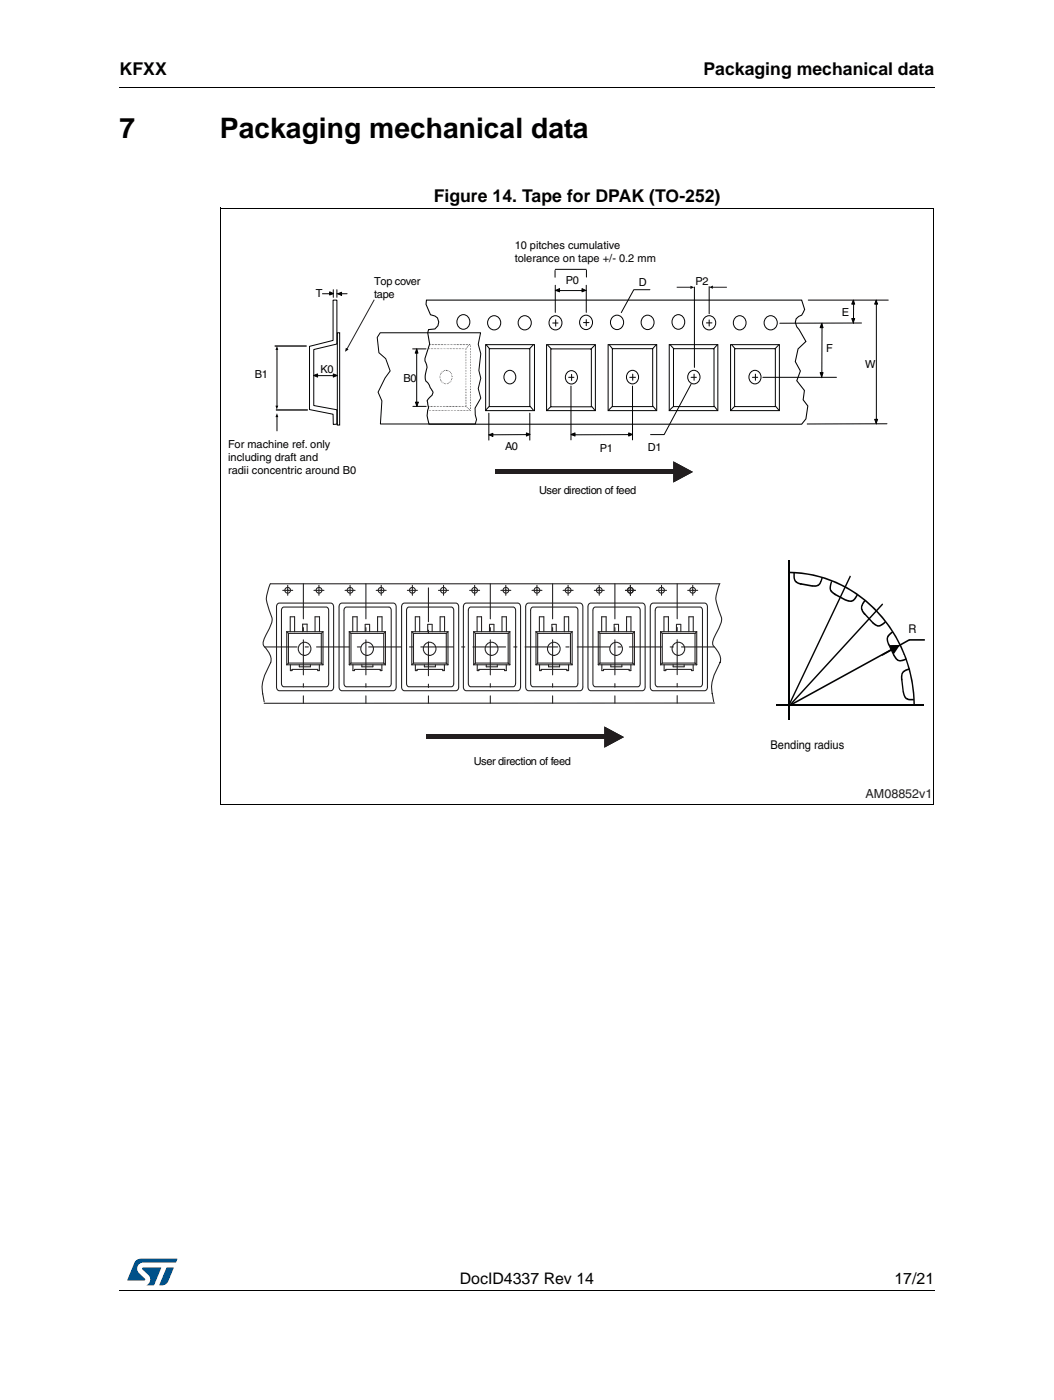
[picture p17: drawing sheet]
<svg xmlns="http://www.w3.org/2000/svg" width="210mm" height="279mm" viewBox="0 0 210 279" stroke-linecap="round" stroke-linejoin="round" font-family="sans-serif">
<defs><g id="words">
<g font-size="5.6">
<text x="23.9" y="27.6">7</text>
<text x="43.9" y="27.6">Packaging mechanical data</text>
</g>
<g font-size="3.5">
<text x="23.9" y="15">KFXX</text>
<text x="140.3" y="15">Packaging mechanical data</text>
<text x="86.5" y="40.3">Figure 14. Tape for DPAK (TO-252)</text>
</g>
<g font-size="3.2">
<text x="91.7" y="256.3">DocID4337 Rev 14</text>
<text x="178.4" y="256.3">17/21</text>
</g>
<text font-size="2.5" fill="#231f20" x="172.7" y="159.2">AM08852v1</text>
<g font-size="2.4" fill="#020303">
<text x="181.2" y="126.4">R</text>
<text x="153.7" y="149.6">Bending radius</text>
</g>
<g font-size="2.2" fill="#020303">
<text x="102.7" y="49.6">10 pitches cumulative</text>
<text x="102.7" y="52.2">tolerance on tape +/- 0.2 mm</text>
<text x="63" y="59.3">T</text>
<text x="74.7" y="56.9">Top cover</text>
<text x="74.7" y="59.5">tape</text>
<text x="112.9" y="56.7">P0</text>
<text x="127.4" y="57.1">D</text>
<text x="138.8" y="56.9">P2</text>
<text x="167.9" y="63">E</text>
<text x="164.8" y="70.3">F</text>
<text x="50.8" y="75.5">B1</text>
<text x="63.9" y="74.4">K0</text>
<text x="80.5" y="76.1">B0</text>
<text x="172.6" y="73.5">W</text>
<text x="45.5" y="89.3">For machine ref. only</text>
<text x="100.8" y="89.8">A0</text>
<text x="129.2" y="89.9">D1</text>
<text x="45.5" y="92">including draft and</text>
<text x="45.5" y="94.6">radii concentric around B0</text>
<text x="119.7" y="90.2">P1</text>
<text x="107.6" y="98.7">User direction of feed</text>
<text x="94.5" y="152.6">User direction of feed</text>
</g>
</g></defs>
<path d="M23.8 17.4l.1 .2zM23.8 257.4l.1 .2z" fill="#000"/>
<path d="M23.9 17.5h162.6M23.9 257.5h162.6" fill="none" stroke="#000" stroke-width=".2"/>
<path d="M25.4 251.2h10v5.3h-10z" fill="#fff"/>
<g fill="#005189">
<path d="M27 251.7l.3-.3 .7-.2 7.4 .1-.4 .7h-6.4a1.31 1.31 0 0 0-1.2 1.1 1.31 1.31 0 0 0 .8 1.4l.7 .7v.3h-3.5z"/>
<path d="M33.2 253h1.4l-.6 1.6a2.16 2.16 0 0 1-1.3 1.9h-.8l-.1-.1z"/>
<path d="M28.4 253h3.8l-1.4 3.4-.2 .1h-1.4a1.43 1.43 0 0 0 .6-1.8l-1.4-1.3z"/>
</g>
<path d="M43.9 41.9h142.5v118.2h-142.5z" fill="#fff"/>
<path d="M85.1 59.9h74.8l.6 1.9-.6 1.1-.6 .3-.5 .4-.2 .7 .3 .9 .5 .6 1.4 2.3-1.6 1.5-.6 2.6 1.1 1.8-.8 2 1.6 1.9-.3 1.9 .9 1.2-.3 2.6-.9 1.1h-74.3a4.5 4.5 0 0 1-.1-3.3l-.3-1.4 .4-.6a1.03 1.03 0 0 0 .6-1.5l-.7-1.3a2.27 2.27 0 0 1-.4-2.8 1.79 1.79 0 0 0-.3-1.8v-.5l.9-2.8-.4-2.3 .2-.6 1.3-.1 .6-.7 .1-.7-.2-.9-.5-.3-.9-.3-.9-2.1z" fill="none" stroke="#020303" stroke-width=".21"/>
<g fill="none" stroke="#020303" stroke-width=".2">
<path d="M75.8 66.4h20.1l-.5 2.3 .5 1.9-.4 3.3 .4 1.6-.5 2 .5 2-1.1 1.9v1.4l.3 .9-.3 .9h-18.9l.3-4.6-.8-1.7 1.4-2.9 1-1.4-.9-2.4-1.3-1.2-.4-3.1zM91.7 63.1a1.42 1.42 0 0 1 2 .6 1.42 1.42 0 0 1-.9 1.9 1.44 1.44 0 0 1-1.6-.8 1.44 1.44 0 0 1 .5-1.7zM96.9 68.8h9.7v13.1h-9.7zM97 68.8l.7 .8M97.6 69.6h8.1v11.5h-8.1zM97.8 63.3a1.36 1.36 0 0 1 2.1 1.1 1.36 1.36 0 0 1-2.1 1.2 1.49 1.49 0 0 1 0-2.3zM101 74.2a1.31 1.31 0 0 1 1.9 .6 1.31 1.31 0 0 1-.8 1.7 1.34 1.34 0 0 1-1.5-.7 1.34 1.34 0 0 1 .4-1.6zM103.9 63.3a1.36 1.36 0 0 1 2.1 1.1 1.36 1.36 0 0 1-2.1 1.2 1.49 1.49 0 0 1 0-2.3zM106.4 68.8l-.8 .8M109 68.8h9.8v13.1h-9.8zM109.2 68.9l.8 .7M109.9 69.6h8.1v11.6h-8.1z"/>
<path d="M110 63.3a1.35 1.35 0 0 1 2.1 1.1 1.35 1.35 0 0 1-2.1 1.2 1.5 1.5 0 0 1 0-2.3zM113.3 74.2a1.26 1.26 0 0 1 1.9 1.1 1.26 1.26 0 0 1-1.9 1.1 1.42 1.42 0 0 1 0-2.2zM113.4 75.3h1.1M114 74.7v1.2M116.1 63.2a1.4 1.4 0 0 1 2 .6 1.4 1.4 0 0 1-.8 1.9 1.42 1.42 0 0 1-1.6-.8 1.42 1.42 0 0 1 .4-1.7zM118.7 68.9l-.9 .8M121.3 68.8h9.7v13.1h-9.7zM121.5 68.8l.7 .8M122.2 69.6h8v11.5h-8zM122.3 63.2a1.37 1.37 0 0 1 2.1 1.1 1.37 1.37 0 0 1-2.1 1.2 1.52 1.52 0 0 1 0-2.3zM125.5 74.2a1.32 1.32 0 0 1 1.8 .5 1.32 1.32 0 0 1-.7 1.8 1.34 1.34 0 0 1-1.6-.7 1.34 1.34 0 0 1 .5-1.6zM125.6 75.3h1.2"/>
<path d="M126.2 74.7v1.2M128.4 63.2a1.4 1.4 0 0 1 2 .6 1.4 1.4 0 0 1-.8 1.9 1.42 1.42 0 0 1-1.6-.8 1.42 1.42 0 0 1 .4-1.7zM130.9 68.8l-.7 .8M133.5 68.8h9.7v13.1h-9.7zM133.7 68.8l.7 .8M134.3 69.6h8.1v11.5h-8.1zM134.6 63.1a1.41 1.41 0 0 1 2 .6 1.41 1.41 0 0 1-.9 1.9 1.44 1.44 0 0 1-1.6-.8 1.44 1.44 0 0 1 .5-1.7zM137.7 74.2a1.28 1.28 0 0 1 1.9 1.1 1.28 1.28 0 0 1-1.9 1.1 1.44 1.44 0 0 1 0-2.2zM137.9 75.3h1M138.5 74.7v1.2M140.7 63.3a1.36 1.36 0 0 1 2.1 1.1 1.36 1.36 0 0 1-2.1 1.2 1.49 1.49 0 0 1 0-2.3zM143.1 68.8l-.7 .8"/>
<path d="M145.7 68.8h9.8v13.1h-9.8zM145.9 68.8l.8 .8M146.5 69.6h8.2v11.5h-8.2zM146.8 63.3a1.38 1.38 0 0 1 2 .6 1.38 1.38 0 0 1-.8 1.9 1.4 1.4 0 0 1-1.6-.8 1.4 1.4 0 0 1 .4-1.7zM149.9 74.2a1.32 1.32 0 0 1 1.9 .5 1.32 1.32 0 0 1-.8 1.8 1.34 1.34 0 0 1-1.5-.7 1.34 1.34 0 0 1 .4-1.6zM150.1 75.3h1.1M150.7 74.7v1.2M153 63.3a1.36 1.36 0 0 1 2.1 1.1 1.36 1.36 0 0 1-2.1 1.2 1.49 1.49 0 0 1 0-2.3zM155.4 68.8l-.8 .8M97.6 81.1l-.8 .8M105.7 81.1l.7 .8M109.9 81.1l-.8 .8"/>
<path d="M118 81.1l.7 .8M122.2 81.1l-.8 .8M130.2 81.1l.7 .8M134.3 81.1l-.8 .8M142.5 81.1l.6 .8M146.5 81.1l-.7 .8M154.7 81.1l.7 .8"/>
</g>
<path d="M66.4 59.9h.8v8.8l-4.6 1.1v11.1l4.6 .9v2.9h-.7l-.1-2-4.7-1v-12.6l4.7-1.2z" fill-rule="evenodd" fill="#fff"/>
<path d="M66.4 59.9h.8v8.8l-4.6 1.1v11.1l4.6 .9v2.9h-.7l-.1-2-4.7-1v-12.6l4.7-1.2zM161.2 59.9h16M170.3 59.9l-.1 4.6M174.8 59.9v24.7M67.3 66.4h.5v18.4h-.5zM113.9 77v10.8M126.2 77v10.8M137.9 76.7l-5.4 10h-2.7M152.2 75.3h14.7M164 64.5l-.1 10.9M171.9 64.5h-16.3M176.9 84.6h-15.9" fill="none" stroke="#020303" stroke-width=".2"/>
<g fill="#020303">
<path d="M93.6 68.7l.1 .2z"/>
<path d="M93.4 69h.1z"/>
<path d="M93.2 69.2h.2l-.1 .1z"/>
<path d="M93.1 69.4v.1h-.1z"/>
<path d="M92.9 81.1l.2-.1-.1 .1z"/>
<path d="M93.1 81.2l.2 .1z"/>
<path d="M93.3 81.5l.2-.1v.2z"/>
<path d="M93.5 81.7l.2 .1z"/>
<path d="M88.9 73.8l.1 .2z"/>
<path d="M88.7 73.9l.1 .1z"/>
<path d="M88.4 74l.1 .2z"/>
<path d="M88.1 74.2h.1v.1z"/>
<path d="M87.9 74.4l.2 .1-.2 .1z"/>
<path d="M87.8 74.8l.1-.1v.1z"/>
<path d="M87.7 75h.1v.1z"/>
<path d="M87.7 75.4l.1-.1v.2z"/>
<path d="M87.8 75.6l.1 .1-.1 .1z"/>
<path d="M87.9 75.9l.1 .2-.1-.1z"/>
<path d="M88.1 76.1l.1 .2z"/>
<path d="M88.3 76.4h.2l-.2 .1z"/>
<path d="M88.6 76.5h.1v.1z"/>
<path d="M88.9 76.5l.1 .1-.1 .1z"/>
<path d="M89.2 76.5l.1 .1-.1 .1z"/>
<path d="M89.5 76.4l.1 .1z"/>
<path d="M89.7 76.2l.1 .1-.1 .1z"/>
<path d="M89.9 76l.1 .1h-.1z"/>
<path d="M90.1 75.7l.1 .2h-.2z"/>
<path d="M90.1 75.5l.1-.1v.2z"/>
<path d="M90.1 75.1h.2l-.1 .2z"/>
<path d="M90.1 74.8l.1 .1z"/>
<path d="M90 74.5v.2z"/>
<path d="M89.8 74.2l.1 .2z"/>
<path d="M89.6 74l.1 .2h-.2z"/>
<path d="M89.3 73.9l.1 .1-.1 .1z"/>
<path d="M89 73.9l.1-.1v.2z"/>
<path d="M85.7 68.7v.2z"/>
<path d="M85.9 68.7l.1 .1-.1 .1z"/>
<path d="M86.2 68.7l.1 .1v.1z"/>
<path d="M86.5 68.7l.1 .1-.1 .1z"/>
<path d="M86.8 68.7l.1 .1-.1 .1z"/>
<path d="M87.1 68.7l.1 .1-.1 .1z"/>
<path d="M87.4 68.7l.1 .1-.1 .1z"/>
<path d="M87.7 68.7l.1 .1-.1 .1z"/>
<path d="M87.9 68.7l.2 .1-.2 .1z"/>
<path d="M88.3 68.7l.1 .1-.2 .1z"/>
<path d="M88.5 68.7h.2l-.1 .2z"/>
<path d="M88.9 68.7v.2z"/>
<path d="M89.2 68.7v.2z"/>
<path d="M89.5 68.7l.1 .1-.2 .1z"/>
<path d="M89.8 68.7l.1 .1-.2 .1z"/>
<path d="M90 68.7l.2 .1-.1 .1z"/>
<path d="M90.3 68.7l.1 .1v.1z"/>
<path d="M90.6 68.7l.1 .1v.1z"/>
<path d="M90.9 68.7l.1 .1v.1z"/>
<path d="M91.2 68.7l.1 .1v.1z"/>
<path d="M91.5 68.7l.1 .1-.1 .1z"/>
<path d="M91.8 68.7l.1 .1-.1 .1z"/>
<path d="M92.1 68.7l.1 .1-.1 .1z"/>
<path d="M92.4 68.7l.1 .1-.1 .1z"/>
<path d="M92.6 68.7l.2 .1-.2 .1z"/>
<path d="M92.9 68.7l.2 .1-.2 .1z"/>
<path d="M93.2 68.7h.2v.1l-.2 .1z"/>
<path d="M93.6 68.7l.1 .1-.2 .1z"/>
<path d="M93.8 68.8v.2z"/>
<path d="M93.8 69.1v.1z"/>
<path d="M93.8 69.4v.2z"/>
<path d="M93.8 69.7v.2z"/>
<path d="M93.8 70.1v.1z"/>
<path d="M93.8 70.3v.2z"/>
<path d="M93.8 70.7v.2z"/>
<path d="M93.8 71v.2z"/>
<path d="M93.8 71.3v.2z"/>
<path d="M93.8 71.6v.2z"/>
<path d="M93.8 72v.1z"/>
<path d="M93.8 72.3v.1z"/>
<path d="M93.8 72.6v.2z"/>
<path d="M93.8 72.9v.2z"/>
<path d="M93.8 73.2v.2z"/>
<path d="M93.8 73.5v.2z"/>
<path d="M93.8 73.9v.1z"/>
<path d="M93.8 74.2v.1z"/>
<path d="M93.8 74.5v.2z"/>
<path d="M93.8 74.8l.1 .1z"/>
<path d="M93.8 75.1v.2z"/>
<path d="M93.8 75.5l.1 .1z"/>
<path d="M93.8 75.8v.1z"/>
<path d="M93.8 76.1l.1 .1z"/>
<path d="M93.8 76.4v.2z"/>
<path d="M93.7 76.8h.2z"/>
<path d="M93.8 77v.2z"/>
<path d="M93.8 77.4l.1 .1z"/>
<path d="M93.8 77.7l.1 .1z"/>
<path d="M93.8 78l.1 .1z"/>
<path d="M93.8 78.3l.1 .1z"/>
<path d="M93.8 78.6l.1 .1z"/>
<path d="M93.8 78.9l.1 .2z"/>
<path d="M93.8 79.3l.1 .1z"/>
<path d="M93.8 79.6l.1 .1z"/>
<path d="M93.8 79.9l.1 .1z"/>
<path d="M93.8 80.2l.1 .1z"/>
<path d="M93.8 80.6h.1z"/>
<path d="M93.8 80.8l.1 .2z"/>
<path d="M93.8 81.2l.1 .1z"/>
<path d="M93.8 81.5l.1 .1z"/>
<path d="M93.8 81.8l.1 .1z"/>
<path d="M93.5 81.9h.2z"/>
<path d="M93.2 81.9h.2l-.2 .1z"/>
<path d="M92.9 81.9l.1 .1h-.1z"/>
<path d="M92.6 81.9l.1 .1h-.1z"/>
<path d="M92.4 81.9h.1l-.2 .1z"/>
<path d="M92.1 81.9v.1h-.1z"/>
<path d="M91.8 81.9v.1h-.1z"/>
<path d="M91.5 81.9v.1h-.1z"/>
<path d="M91.2 81.9l.1 .1z"/>
<path d="M90.9 81.9l.1 .1z"/>
<path d="M90.6 81.9l.1 .1z"/>
<path d="M90.3 81.9l.1 .1z"/>
<path d="M90 81.9h.1z"/>
<path d="M89.7 81.9h.1l-.1 .1z"/>
<path d="M89.4 81.9h.1z"/>
<path d="M89.1 81.9l.1 .1z"/>
<path d="M88.8 81.9l.1 .1h-.1z"/>
<path d="M88.5 81.9l.1 .1h-.1z"/>
<path d="M88.2 81.9h.2z"/>
<path d="M87.9 81.9h.2l-.2 .1z"/>
<path d="M87.7 81.9v.1h-.1z"/>
<path d="M87.4 81.9v.1h-.1z"/>
<path d="M87.1 81.9h.1l-.2 .1z"/>
<path d="M86.8 81.9v.1h-.1z"/>
<path d="M86.5 81.9l.1 .1h-.2z"/>
<path d="M86.2 81.9l.1 .1z"/>
<path d="M85.9 81.9l.1 .1z"/>
<path d="M85.6 81.9h.1z"/>
<path d="M85.3 81.9l.1 .1z"/>
<path d="M85.4 69.6h.1z"/>
<path d="M85.7 69.6h.1z"/>
<path d="M86 69.5l.1 .1-.1 .1z"/>
<path d="M86.3 69.6h.1z"/>
<path d="M86.6 69.6h.1z"/>
<path d="M86.9 69.5v.2z"/>
<path d="M87.1 69.6l.2-.1-.1 .2z"/>
<path d="M87.5 69.5v.2z"/>
<path d="M87.8 69.5v.2z"/>
<path d="M88 69.6h.2z"/>
<path d="M88.3 69.6h.2z"/>
<path d="M88.7 69.5l.1 .1-.2 .1z"/>
<path d="M88.9 69.5l.2 .1-.2 .1z"/>
<path d="M89.2 69.5l.1 .1-.1 .1z"/>
<path d="M89.5 69.6h.1z"/>
<path d="M89.8 69.6h.1z"/>
<path d="M90.1 69.6h.1z"/>
<path d="M90.4 69.5l.1 .1-.1 .1z"/>
<path d="M90.7 69.6h.1z"/>
<path d="M91 69.5l.1 .1-.1 .1z"/>
<path d="M91.3 69.5l.1 .1-.1 .1z"/>
<path d="M91.6 69.5l.1 .1-.2 .1z"/>
<path d="M91.9 69.5v.2z"/>
<path d="M92.2 69.5v.2z"/>
<path d="M92.4 69.6h.2z"/>
<path d="M92.8 69.5v.2z"/>
<path d="M92.9 69.7v.1z"/>
<path d="M92.9 70v.2z"/>
<path d="M92.9 70.3v.2z"/>
<path d="M92.9 70.6v.2z"/>
<path d="M92.9 70.9v.2z"/>
<path d="M92.9 71.3v.2z"/>
<path d="M92.9 71.6v.1z"/>
<path d="M92.9 71.9v.2z"/>
<path d="M92.9 72.2v.2z"/>
<path d="M92.9 72.6v.1z"/>
<path d="M92.9 72.9l.1 .1z"/>
<path d="M92.9 73.2v.2z"/>
<path d="M92.9 73.6h.1z"/>
<path d="M92.9 73.8v.2z"/>
<path d="M92.9 74.2h.1z"/>
<path d="M92.9 74.5v.1z"/>
<path d="M92.9 74.8l.1 .1z"/>
<path d="M92.9 75.1v.2z"/>
<path d="M92.9 75.5h.1z"/>
<path d="M92.9 75.7v.2z"/>
<path d="M92.9 76.1h.1z"/>
<path d="M92.9 76.4v.1z"/>
<path d="M92.9 76.7v.1z"/>
<path d="M92.9 77v.2z"/>
<path d="M92.9 77.3v.2z"/>
<path d="M92.9 77.7l.1-.1v.2z"/>
<path d="M92.9 78l.1 .1z"/>
<path d="M92.9 78.3h.1v.1z"/>
<path d="M92.9 78.6l.1 .1z"/>
<path d="M92.9 78.9h.1v.1z"/>
<path d="M92.9 79.3l.1-.1v.2z"/>
<path d="M92.9 79.6l.1-.1v.2z"/>
<path d="M92.9 79.9h.1v.1z"/>
<path d="M92.9 80.2h.1v.1z"/>
<path d="M92.9 80.6l.1-.1v.1z"/>
<path d="M92.9 80.8h.1v.1z"/>
<path d="M92.8 81.1h.1l-.1 .1z"/>
<path d="M92.5 81.1h.1l-.1 .1z"/>
<path d="M92.2 81.1h.1l-.1 .1z"/>
<path d="M91.9 81.1l.1 .1z"/>
<path d="M91.6 81.1l.1 .1z"/>
<path d="M91.3 81.1l.1 .1z"/>
<path d="M91 81.1h.2l-.2 .1z"/>
<path d="M90.7 81.1h.2l-.2 .1z"/>
<path d="M90.4 81l.1 .2h-.1z"/>
<path d="M90.2 81v.2h-.1z"/>
<path d="M89.9 81v.2h-.1z"/>
<path d="M89.6 81v.2h-.1z"/>
<path d="M89.2 81.1h.2l-.2 .1z"/>
<path d="M88.9 81.1h.2l-.2 .1z"/>
<path d="M88.7 81l.1 .2z"/>
<path d="M88.4 81l.1 .2z"/>
<path d="M88.1 81l.1 .2z"/>
<path d="M87.8 81.1h.1l-.1 .1z"/>
<path d="M87.5 81.1l.1 .1z"/>
<path d="M87.2 81.1l.1 .1z"/>
<path d="M86.9 81.1h.1l-.1 .1z"/>
<path d="M86.6 81.1l.1 .1z"/>
<path d="M86.3 81.1l.1 .1z"/>
<path d="M86 81.1h.2l-.2 .1z"/>
<path d="M85.7 81.1h.2l-.2 .1z"/>
<path d="M85.4 81.1h.2l-.2 .1z"/>
</g>
<g fill="none" stroke="#020303" stroke-width=".2">
<path d="M64.3 58.6h2.1M66.5 57.8v1.5M67.2 58.6h2M67.2 57.8v1.5M129.6 57.8h-3.2l-2.5 4.6M62.6 75h4.7M82.3 69.6h2.7M83.1 69.6v11.5M110.3 64.5h1M110.9 63.8v1.3M116.4 64.4h1.1M116.9 63.8v1.2"/>
<path d="M82.4 81.1h2.6M105.7 86.7l-8.2 .1M126.2 86.7l-12.3 .1"/>
</g>
<path d="M98.8 93.7h35.6v.9h-35.6z" fill="#020303"/>
<path d="M134.3 92.1l3.9 2.1-3.9 2.1z" fill="#020303"/>
<path d="M98.8 93.7h35.6v.9h-35.6z" fill="#221e1f"/>
<path d="M134.3 92.1l3.9 2.1-3.9 2.1z" fill="#221e1f"/>
<path d="M174.8 59.9l.3 .8h-.6z" fill="#020303"/>
<path d="M110.8 56.9v5.4M110.8 58h6.1M116.9 56.9v5.4M174.8 59.9l.3 .8h-.6zM97.5 82.5v5.3M105.7 82.5v5.3" fill="none" stroke="#020303" stroke-width=".2"/>
<path d="M170.2 59.9l.3 .8h-.6z" fill="#020303"/>
<path d="M170.2 59.9l.3 .8h-.6z" fill="none" stroke="#020303" stroke-width=".2"/>
<path d="M163.9 64.6l.3 .8h-.6z" fill="#020303"/>
<path d="M163.9 64.6l.3 .8h-.6z" fill="none" stroke="#020303" stroke-width=".2"/>
<path d="M125.4 86.4l.7 .3-.7 .3z" fill="#020303"/>
<path d="M125.4 86.4l.7 .3-.7 .3z" fill="none" stroke="#020303" stroke-width=".2"/>
<path d="M116.1 57.6l.7 .3-.7 .3z" fill="#020303"/>
<path d="M116.1 57.6l.7 .3-.7 .3z" fill="none" stroke="#020303" stroke-width=".2"/>
<path d="M105 86.4l.7 .3-.7 .3z" fill="#020303"/>
<path d="M105 86.4l.7 .3-.7 .3z" fill="none" stroke="#020303" stroke-width=".2"/>
<path d="M113.9 86.7l.8-.3v.6z" fill="#020303"/>
<path d="M113.9 86.7l.8-.3v.6z" fill="none" stroke="#020303" stroke-width=".2"/>
<path d="M110.9 57.9l.7-.3v.6z" fill="#020303"/>
<path d="M110.9 57.9l.7-.3v.6z" fill="none" stroke="#020303" stroke-width=".2"/>
<path d="M97.6 86.8l.7-.3v.6z" fill="#020303"/>
<path d="M97.6 86.8l.7-.3v.6z" fill="none" stroke="#020303" stroke-width=".2"/>
<path d="M163.6 74.4h.6l-.3 .8z" fill="#020303"/>
<path d="M163.6 74.4h.6l-.3 .8z" fill="none" stroke="#020303" stroke-width=".2"/>
<path d="M169.9 63.6h.6l-.3 .8z" fill="#020303"/>
<path d="M169.9 63.6h.6l-.3 .8z" fill="none" stroke="#020303" stroke-width=".2"/>
<path d="M174.5 83.7h.6l-.3 .8z" fill="#020303"/>
<path d="M174.5 83.7h.6l-.3 .8z" fill="none" stroke="#020303" stroke-width=".2"/>
<path d="M65.8 58.2l.7 .4-.7 .3z" fill="#020303"/>
<path d="M65.8 58.2l.7 .4-.7 .3z" fill="none" stroke="#020303" stroke-width=".2"/>
<path d="M67.4 58.6l.7-.3v.7z" fill="#020303"/>
<path d="M67.4 58.6l.7-.3v.7z" fill="none" stroke="#020303" stroke-width=".2"/>
<path d="M82.9 80.3h.6l-.3 .8z" fill="#020303"/>
<path d="M82.9 80.3h.6l-.3 .8z" fill="none" stroke="#020303" stroke-width=".2"/>
<path d="M83.1 69.7l.3 .8h-.6z" fill="#020303"/>
<path d="M83.1 69.7l.3 .8h-.6z" fill="none" stroke="#020303" stroke-width=".2"/>
<path d="M66.5 74.6l.7 .3-.7 .4z" fill="#020303"/>
<path d="M66.5 74.6l.7 .3-.7 .4z" fill="none" stroke="#020303" stroke-width=".2"/>
<path d="M62.6 74.9l.8-.3v.7z" fill="#020303"/>
<path d="M138.5 57.3v16M141.5 57.2v5.4M62.6 74.9l.8-.3v.7zM140.9 64.4h1.1M141.5 63.8v1.3" fill="none" stroke="#020303" stroke-width=".2"/>
<g fill="#020303">
<path d="M141.5 57.3l.7-.3v.6z"/>
<path d="M137.7 57l.8 .3-.8 .4z"/>
</g>
<path d="M135 57.3h2.9M142 57.3h3" fill="none" stroke="#221e1f" stroke-width=".2"/>
<path d="M110.7 54v1.3M110.8 53.8h6.1M117 53.9v1.4" fill="none" stroke="#020303" stroke-width=".2"/>
<g fill="none" stroke="#231f20" stroke-width=".21">
<path d="M143.5 116.5h-89.6a5.9 5.9 0 0 0 0 5.7 2.69 2.69 0 0 1 0 3l-.4 .7a5.9 5.9 0 0 0-1 2.6l.2 .5a3.8 3.8 0 0 1 1.4 3l-.1 .2a12.3 12.3 0 0 0-1.7 5.2l.4 2.7M143.6 116.5a5.9 5.9 0 0 0-.1 5.7 2.7 2.7 0 0 1 0 2.9l-.3 .8a6 6 0 0 0-1 2.6l.2 .4a3.8 3.8 0 0 1 1.3 3v.3a12.3 12.3 0 0 0-1.7 5.2l.4 2.6M55.3 120.6l.4-.2h10.3a.67 .67 0 0 1 .6 .7v16a.66 .66 0 0 1-.6 .7h-10.3a.66 .66 0 0 1-.5-.7v-16zM56.4 121.2h8.7l.4 .3 .1 14.9-.3 .6-8.7 .1-.4-.4-.1-14.9zM57.2 126.1l.3 .3M57.2 132.7h7.2M57.2 126.1v6.6M57.2 126.1h7.2M57.5 132.3l-.3 .4M57.5 132.3h6.6M57.5 126.4h6.6M57.5 126.4v5.9"/>
<path d="M57.9 126.1v-3h.9v3M57.9 132.7v1.1h.4v-.2h5.1v.2h.3v-1.1M59.7 132.7v.4h2.2v-.4M60.4 126.1v-1.5h.9v1.5M62.8 126.1v-3h.9v3M64.1 132.3l.3 .4M64.1 126.4v5.9M64.4 126.1l-.3 .3M64.4 126.1v6.6M67.8 120.6l.4-.2h10.3a.66 .66 0 0 1 .5 .7v16a.66 .66 0 0 1-.5 .7h-10.3a.66 .66 0 0 1-.6-.7v-16zM68.9 121.2h8.7l.4 .3v14.9l-.2 .6-8.7 .1-.4-.4-.1-14.9zM69.7 126.1h7.2"/>
<path d="M69.7 126.1v6.6M69.7 132.7h7.2M69.7 126.1l.3 .3M70 132.3h6.5M70 126.4h6.5M70 126.4v5.9M70 132.3l-.3 .4M70.4 126.1v-3h.8v3M70.4 132.7v1.1h.3v-.2h5.2v.2h.3v-1.1M72.2 132.7v.4h2.2v-.4M72.8 124.6h.9M72.8 124.6v1.5"/>
<path d="M73.7 124.6v1.5M75.3 126.1v-3h.9v3M76.5 126.4v5.9M76.6 132.3l.3 .4M76.9 126.1l-.4 .3M76.9 126.1v6.6M80.3 120.6l.4-.2h10.2a.66 .66 0 0 1 .6 .7v16a.66 .66 0 0 1-.6 .7h-10.2a.66 .66 0 0 1-.6-.7v-16zM81.3 121.2h8.7l.4 .3 .1 14.9-.2 .6-8.7 .1-.4-.4-.1-14.9zM82.1 126.1v6.6M82.1 126.1h7.3M82.1 126.1l.4 .3M82.1 132.7h7.3"/>
<path d="M82.5 126.4h6.5M82.5 126.4v5.9M82.5 132.3h6.5M82.5 132.3l-.4 .4M82.8 126.1v-3h.9v3M82.9 132.7v1.1h.3v-.2h5.1v.2h.4v-1.1M84.7 132.7v.4h2.2v-.4M85.3 124.6v1.5M85.3 124.6h.9M86.2 124.6v1.5M87.8 126.1v-3h.9v3M89 126.4v5.9"/>
<path d="M89 132.3l.4 .4M89.4 126.1v6.6M89.4 126.1l-.4 .3M92.6 120.6l.4-.2h10.3a.66 .66 0 0 1 .5 .7v16a.66 .66 0 0 1-.5 .7h-10.3a.66 .66 0 0 1-.6-.7v-16zM93.7 121.2h8.7l.4 .3 .1 14.9-.3 .6-8.7 .1-.4-.4-.1-14.9zM94.5 126.1v6.6M94.5 126.1l.3 .3M94.5 132.7h7.2M94.5 126.1h7.2M94.8 126.4h6.6M94.8 132.3l-.3 .4M94.8 126.4v5.9"/>
<path d="M94.8 132.3h6.6M95.2 126.1v-3h.9v3M95.2 132.7v1.1h.3v-.2h5.2v.2h.3v-1.1M97 132.7v.4h2.2v-.4M97.6 124.6v1.5M97.6 124.6h.9M98.5 124.6v1.5M100.1 126.1v-3h.9v3M101.4 126.4v5.9M101.4 132.3l.3 .4M101.7 126.1l-.3 .3M101.7 126.1v6.6"/>
<path d="M105 120.6l.4-.2h10.3a.66 .66 0 0 1 .6 .7v16a.66 .66 0 0 1-.6 .7h-10.3a.66 .66 0 0 1-.5-.7v-16zM106.1 121.2h8.7l.4 .3 .1 14.9-.3 .6-8.7 .1-.4-.4-.1-14.9zM106.9 132.7h7.2M106.9 126.1h7.2M106.9 126.1l.4 .3M106.9 126.1v6.6M107.3 126.4h6.5M107.3 126.4v5.9M107.3 132.3h6.5M107.3 132.3l-.4 .4M107.6 126.1v-3h.9v3M107.6 132.7v1.1h.4v-.2h5.1v.2h.3v-1.1"/>
<path d="M109.4 132.7v.4h2.2v-.4M110.1 124.6v1.5M110.1 124.6h.9M111 124.6v1.5M112.6 126.1v-3h.8v3M113.8 126.4v5.9M113.8 132.3l.3 .4M114.1 126.1v6.6M114.1 126.1l-.3 .3M117.5 120.6l.4-.2h10.2a.66 .66 0 0 1 .6 .7v16a.66 .66 0 0 1-.6 .7h-10.2a.66 .66 0 0 1-.6-.7v-16zM118.5 121.2h8.7l.4 .3 .1 14.9-.2 .6-8.8 .1-.4-.4v-14.9zM119.3 132.7h7.3"/>
<path d="M119.3 126.1h7.3M119.3 126.1l.4 .3M119.3 126.1v6.6M119.7 132.3l-.4 .4M119.7 126.4v5.9M119.7 132.3h6.5M119.7 126.4h6.5M120 126.1v-3h.9v3M120.1 132.7v1.1h.3v-.2h5.1v.2h.3v-1.1M121.9 132.7v.4h2.2v-.4M122.5 124.6h.9M122.5 124.6v1.5"/>
<path d="M123.4 124.6v1.5M125 126.1v-3h.9v3M126.2 132.3l.4 .4M126.2 126.4v5.9M126.6 126.1v6.6M126.6 126.1l-.4 .3M129.9 120.6l.4-.2h10.3a.66 .66 0 0 1 .5 .7v16a.66 .66 0 0 1-.5 .7h-10.3a.66 .66 0 0 1-.6-.7v-16zM130.9 121.2h8.8l.4 .3v14.9l-.2 .6-8.7 .1-.4-.4-.1-14.9zM131.8 126.1v6.6M131.8 126.1l.3 .3M131.8 132.7h7.2M131.8 126.1h7.2"/>
<path d="M132.1 126.4h6.5M132.1 126.4v5.9M132.1 132.3h6.5M132.1 132.3l-.3 .4M132.4 126.1v-3h.9v3M132.5 132.7v1.1h.3v-.2h5.1v.2h.4v-1.1M134.3 132.7v.4h2.2v-.4M134.9 124.6v1.5M134.9 124.6h.9M135.8 124.6v1.5M137.4 126.1v-3h.9v3M138.6 126.4v5.9"/>
<path d="M138.6 132.3l.4 .4M139 126.1l-.4 .3M139 126.1v6.6M142.6 140.3l-89.9 .1"/>
<circle cx="57.4" cy="117.8" r=".57"/>
<circle cx="63.6" cy="117.8" r=".57"/>
<circle cx="69.8" cy="117.8" r=".57"/>
<circle cx="76" cy="117.8" r=".57"/>
<circle cx="82.3" cy="117.8" r=".57"/>
<circle cx="88.5" cy="117.8" r=".57"/>
<circle cx="94.7" cy="117.8" r=".57"/>
<circle cx="100.9" cy="117.8" r=".57"/>
<circle cx="107.1" cy="117.8" r=".57"/>
<circle cx="113.3" cy="117.8" r=".57"/>
<circle cx="119.5" cy="117.8" r=".57"/>
<circle cx="125.7" cy="117.8" r=".57"/>
<circle cx="132" cy="117.8" r=".57"/>
<circle cx="138.2" cy="117.8" r=".57"/>
<circle cx="60.8" cy="129.5" r="1.29"/>
<circle cx="73.3" cy="129.5" r="1.29"/>
<circle cx="85.7" cy="129.5" r="1.29"/>
<circle cx="98.1" cy="129.5" r="1.29"/>
<circle cx="110.5" cy="129.5" r="1.29"/>
<circle cx="122.9" cy="129.5" r="1.29"/>
<circle cx="135.3" cy="129.5" r="1.29"/>
</g>
<path d="M142.5 129.1h-89.9" fill="none" stroke="#231f20" stroke-width=".21" stroke-dasharray="6.5 1.6 .6 1.6"/>
<path d="M60.5 116.5v23.9M73 116.5v23.8M97.8 116.5v23.8M110.2 116.5v23.8M122.7 116.5v23.8M135.1 116.5v23.8" fill="none" stroke="#231f20" stroke-width=".21" stroke-dasharray="7 1.7 .7 1.7"/>
<g fill="none" stroke="#231f20" stroke-width=".21" stroke-dasharray="2.4 .6 .2 .6">
<path d="M57.4 116.8v2M58.4 117.8h-2M63.6 116.8v2M69.8 116.8v2M76 116.8v2M77 117.8h-2M82.3 116.8v2M88.5 116.8v2M94.7 116.8v2M95.7 117.8h-2M100.9 116.8v2M101.9 117.8h-2"/>
<path d="M107.1 116.8v2M108.1 117.8h-2M113.3 116.8v2M119.5 116.8v2M120.5 117.8h-1.9M125.8 116.8v2M126.8 117.8h-2M132 116.8v2M138.2 116.8v2M139.2 117.8h-2"/>
</g>
<path d="M64.6 117.8h-2M70.8 117.8h-2M83.3 117.8h-2M89.5 117.8h-2M114.3 117.8h-2M133 117.8h-2" fill="none" stroke="#231f20" stroke-width=".21" stroke-dasharray="2.5 .6 .2 .6"/>
<path d="M85.5 117.3v23" fill="none" stroke="#231f20" stroke-width=".21" stroke-dasharray="6.8 1.7 .7 1.7"/>
<path d="M85 146.6h35.6v1h-35.6z" fill="#020303"/>
<path d="M120.5 145l4 2.1-4 2.1z" fill="#020303"/>
<path d="M85 146.6h35.6v1h-35.6z" fill="#221e1f"/>
<path d="M120.5 145l4 2.1-4 2.1z" fill="#221e1f"/>
<path d="M157.3 114.1a25.6 25.6 0 0 1 24.3 19.6 28.9 28.9 0 0 1 .9 7.1h-.3a28.6 28.6 0 0 0-2-10.3h.2l-.2 .1a26.6 26.6 0 0 0-9-11.7l.1-.1-.1 .2a24.4 24.4 0 0 0-8.9-4l.1-.2v.2l-2.5-.4-2.6-.2z" fill="#020303"/>
<path d="M157.3 111.9v31.8" fill="none" stroke="#020303" stroke-width=".29"/>
<path d="M154.8 140.8h29.5" fill="none" stroke="#020303" stroke-width=".32"/>
<g fill="#020303">
<path d="M169.5 114.9l.3 .1-12.3 25.9-.3-.2z"/>
<path d="M176 120.4l.2 .3-18.6 20.2-.2-.2z"/>
<path d="M157.4 140.7l20.4-11.2 .2 .3-20.4 11.2z"/>
<path d="M175.9 130.6l5.4-3.1h3.2v.4h-3.2v-.2l.1 .2-5.4 3z"/>
<path d="M158.3 114.3h.3l.1 1.5h-.1l.1-.1 .3 .3-.2 .2 .1-.2 1 .4v.3a1.59 1.59 0 0 1-1.6-1.5z"/>
<path d="M162 116.8l1.1-.1v.2l-.1-.2h.1l.1 .1-.1-.1 .5-.7 .2 .1h-.2l.3-.9 .3 .1-.2 .3a1.57 1.57 0 0 1-2 1.5z"/>
<path d="M159.6 116.3l2.5 .5-.1 .3-2.4-.4z"/>
<path d="M165.8 116l.2 .1-.2 .8v.8h-.1l.1-.1 .1 .3h-.2l.1-.2 .7 .7-.1 .1v-.2l.4 .3-.2 .2a1.8 1.8 0 0 1-1.1-1.1v-.8z"/>
<path d="M168.7 119.6l.7 .2-.1 .2v-.2h.6v.2l-.1-.2 .3-.1v.2l-.1-.2 .9-1.1 .2 .2a1.83 1.83 0 0 1-1.7 1.3l-.8-.2z"/>
<path d="M166.5 118.4l2.3 1.2-.2 .3-2.2-1.2z"/>
<path d="M172.5 119.7l.2 .2-.6 1-.1-.1h.1l-.1 .8h-.1l.1-.1 .6 1-.2 .3a1.96 1.96 0 0 1 .1-3.1z"/>
<path d="M174.1 124.1l.7 .5-.1 .1v-.1l.5 .2-.1 .1v-.2l.2 .1v.1v-.1l.1-.1v.2v-.1l.5-.3v.2l-.1-.2 .7-.5 .2 .2a1.62 1.62 0 0 1-2.7 .2z"/>
<path d="M172.4 122.2l1.8 2-.2 .2-1.7-1.9z"/>
<path d="M177.2 126.7l.9-.8 .1 .3-1 1-.1-.1h.1l-.1 .2h-.1h.2v.7l.2 .7-.2 .1-.3-1.2z"/>
<path d="M178.4 130.6l.7 1-.1 .1 .1-.2 .4 .2-.1 .2v-.2l.6-.1v.2l-.1-.1 .9-.3 .1 .3a1.67 1.67 0 0 1-2.7-.8z"/>
<path d="M177.1 128.5l.2-.2 1.2 2.5-.3 .2z"/>
<path d="M180.1 134l1.3-.7 .1 .3-1.1 .5-.1-.1 .1 .1-.3 .4-.1-.1h.1l-.1 1.3-.3 .1a2.28 2.28 0 0 1 .4-1.8z"/>
<path d="M180.1 138.1l.2-.1 .2 .8h-.1l.1-.1 .5 .7-.1 .1 .1-.2 .1 .1v.1v-.1l1.2 .1v.3a1.68 1.68 0 0 1-2.2-1.7z"/>
<path d="M179.7 135.4h.3l.3 2.7h-.2z"/>
</g>
<path d="M177.4 128.7h2.1l-1.2 1.9z" fill="#020303"/>
<path d="M54.8 69.1h6.4M55 81.8h6.4" fill="none" stroke="#231f20" stroke-width=".2"/>
<path d="M55.3 69.6v11.5" fill="none" stroke="#020303" stroke-width=".2"/>
<g fill="#020303">
<path d="M55 81h.5l-.3 .8z"/>
<path d="M55.3 69l.2 .8h-.5z"/>
</g>
<path d="M55.3 83v3" fill="none" stroke="#020303" stroke-width=".2"/>
<path d="M55.3 82.4l.2 .8h-.5z" fill="#020303"/>
<path d="M74.7 59.8l-5.5 9.9" fill="none" stroke="#231f20" stroke-width=".2"/>
<path d="M69.1 69.6l.2 .1-.2 .2z" fill="#231f20"/>
<path d="M69 69.4l.5 .3-.7 .5z" fill="#020303"/>
<path d="M44 41.4v119.1M44 41.5h142.4M186.3 41.5v119.1M43.9 160.5h142.4" fill="none" stroke="#000" stroke-width=".2"/>
<use href="#words"/>
</svg>
